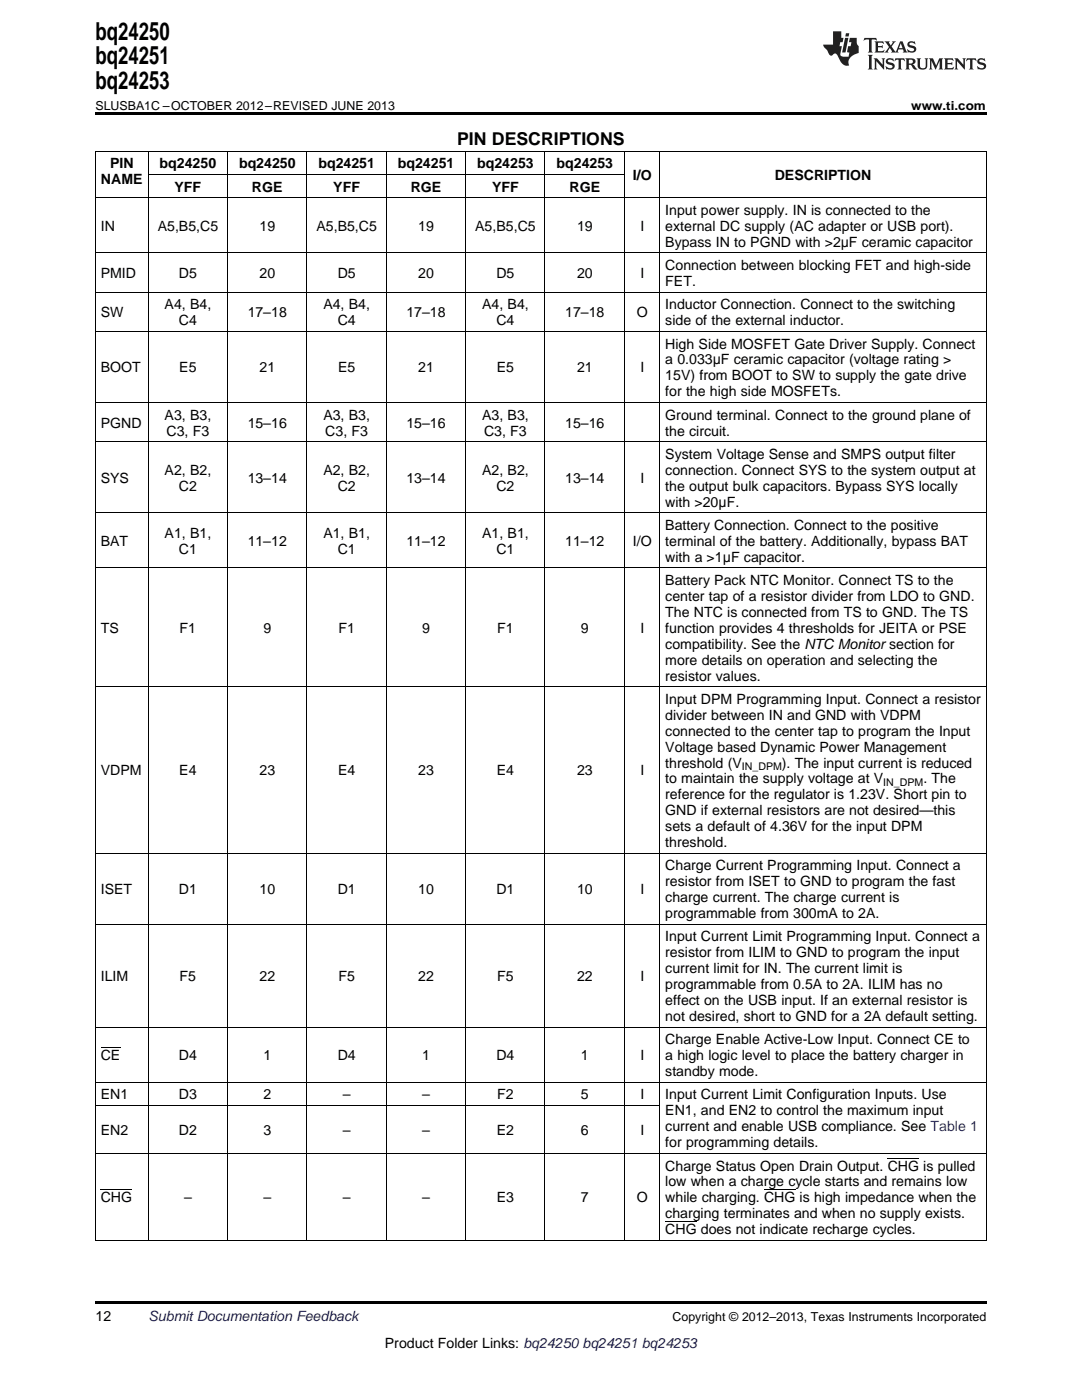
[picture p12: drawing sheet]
<svg xmlns="http://www.w3.org/2000/svg" width="216mm" height="279mm" viewBox="0 0 216 279" stroke-linecap="round" stroke-linejoin="round" font-family="sans-serif">
<defs><g id="words">
<g font-size="4.9">
<text x="19" y="7.9">bq24250</text>
<text x="19" y="12.8">bq24251</text>
<text x="19" y="17.8">bq24253</text>
</g>
<text font-size="3.5" x="91.2" y="28.9">PIN DESCRIPTIONS</text>
<g font-size="2.8">
<text x="22" y="33.6">PIN</text>
<text x="31.9" y="33.6">bq24250</text>
<text x="47.7" y="33.6">bq24250</text>
<text x="63.5" y="33.6">bq24251</text>
<text x="79.4" y="33.6">bq24251</text>
<text x="95.2" y="33.6">bq24253</text>
<text x="111.1" y="33.6">bq24253</text>
<text x="126.3" y="35.9">I/O</text>
<text x="154.6" y="35.9">DESCRIPTION</text>
<text x="20.1" y="36.8">NAME</text>
<text x="34.8" y="38.2">YFF</text>
<text x="50.3" y="38.2">RGE</text>
<text x="66.5" y="38.2">YFF</text>
<text x="82" y="38.2">RGE</text>
<text x="98.2" y="38.2">YFF</text>
<text x="113.6" y="38.2">RGE</text>
<text x="20.1" y="46.1">IN</text>
<text x="31.5" y="46.1">A5,B5,C5</text>
<text x="51.8" y="46.1">19</text>
<text x="63.1" y="46.1">A5,B5,C5</text>
<text x="83.5" y="46.1">19</text>
<text x="94.8" y="46.1">A5,B5,C5</text>
<text x="115.1" y="46.1">19</text>
<text x="127.8" y="46.1">I</text>
<text x="132.8" y="42.9">Input power supply. IN is connected to the</text>
<text x="132.8" y="46.1">external DC supply (AC adapter or USB port).</text>
<text x="132.8" y="49.2">Bypass IN to PGND with &gt;2μF ceramic capacitor</text>
<text x="132.8" y="53.9">Connection between blocking FET and high-side</text>
<text x="20.1" y="55.5">PMID</text>
<text x="35.7" y="55.5">D5</text>
<text x="51.8" y="55.5">20</text>
<text x="67.4" y="55.5">D5</text>
<text x="83.5" y="55.5">20</text>
<text x="99.1" y="55.5">D5</text>
<text x="115.1" y="55.5">20</text>
<text x="127.8" y="55.5">I</text>
<text x="132.8" y="57.1">FET.</text>
<text x="20.1" y="63.3">SW</text>
<text x="32.8" y="61.7">A4, B4,</text>
<text x="35.7" y="64.9">C4</text>
<text x="49.4" y="63.3">17–18</text>
<text x="64.5" y="61.7">A4, B4,</text>
<text x="67.4" y="64.9">C4</text>
<text x="81.1" y="63.3">17–18</text>
<text x="96.2" y="61.7">A4, B4,</text>
<text x="99.1" y="64.9">C4</text>
<text x="112.8" y="63.3">17–18</text>
<text x="127.1" y="63.3">O</text>
<text x="132.8" y="61.7">Inductor Connection. Connect to the switching</text>
<text x="132.8" y="64.9">side of the external inductor.</text>
<text x="132.8" y="69.6">High Side MOSFET Gate Driver Supply. Connect</text>
<text x="20.1" y="74.3">BOOT</text>
<text x="35.8" y="74.3">E5</text>
<text x="51.8" y="74.3">21</text>
<text x="67.5" y="74.3">E5</text>
<text x="83.5" y="74.3">21</text>
<text x="99.1" y="74.3">E5</text>
<text x="115.1" y="74.3">21</text>
<text x="127.8" y="74.3">I</text>
<text x="132.8" y="72.7">a 0.033μF ceramic capacitor (voltage rating &gt;</text>
<text x="132.8" y="75.9">15V) from BOOT to SW to supply the gate drive</text>
<text x="32.8" y="83.7">A3, B3,</text>
<text x="64.5" y="83.7">A3, B3,</text>
<text x="96.2" y="83.7">A3, B3,</text>
<text x="132.8" y="79.1">for the high side MOSFETs.</text>
<text x="132.8" y="83.7">Ground terminal. Connect to the ground plane of</text>
<text x="20.1" y="85.3">PGND</text>
<text x="33.2" y="86.9">C3, F3</text>
<text x="49.4" y="85.3">15–16</text>
<text x="64.9" y="86.9">C3, F3</text>
<text x="81.1" y="85.3">15–16</text>
<text x="96.6" y="86.9">C3, F3</text>
<text x="112.8" y="85.3">15–16</text>
<text x="132.8" y="86.9">the circuit.</text>
<text x="32.8" y="94.8">A2, B2,</text>
<text x="64.5" y="94.8">A2, B2,</text>
<text x="96.2" y="94.8">A2, B2,</text>
<text x="132.8" y="91.6">System Voltage Sense and SMPS output filter</text>
<text x="132.8" y="94.8">connection. Connect SYS to the system output at</text>
<text x="20.1" y="96.3">SYS</text>
<text x="35.7" y="97.9">C2</text>
<text x="49.4" y="96.3">13–14</text>
<text x="67.4" y="97.9">C2</text>
<text x="81.1" y="96.3">13–14</text>
<text x="99.1" y="97.9">C2</text>
<text x="112.8" y="96.3">13–14</text>
<text x="127.8" y="96.3">I</text>
<text x="132.8" y="97.9">the output bulk capacitors. Bypass SYS locally</text>
<text x="132.8" y="101.1">with &gt;20μF.</text>
<text x="32.8" y="107.4">A1, B1,</text>
<text x="64.5" y="107.4">A1, B1,</text>
<text x="96.2" y="107.4">A1, B1,</text>
<text x="132.8" y="105.8">Battery Connection. Connect to the positive</text>
<text x="20.1" y="108.9">BAT</text>
<text x="35.7" y="110.5">C1</text>
<text x="49.4" y="108.9">11–12</text>
<text x="67.4" y="110.5">C1</text>
<text x="81.1" y="108.9">11–12</text>
<text x="99.1" y="110.5">C1</text>
<text x="112.8" y="108.9">11–12</text>
<text x="126.3" y="108.9">I/O</text>
<text x="132.8" y="108.9">terminal of the battery. Additionally, bypass BAT</text>
<text x="132.8" y="112.1">with a &gt;1μF capacitor.</text>
<text x="132.8" y="116.8">Battery Pack NTC Monitor. Connect TS to the</text>
<text x="132.8" y="119.9">center tap of a resistor divider from LDO to GND.</text>
<text x="132.8" y="123.1">The NTC is connected from TS to GND. The TS</text>
<text x="20.1" y="126.3">TS</text>
<text x="35.8" y="126.3">F1</text>
<text x="52.6" y="126.3">9</text>
<text x="67.5" y="126.3">F1</text>
<text x="84.2" y="126.3">9</text>
<text x="99.2" y="126.3">F1</text>
<text x="115.9" y="126.3">9</text>
<text x="127.8" y="126.3">I</text>
<text x="132.8" y="126.3">function provides 4 thresholds for JEITA or PSE</text>
<text x="132.8" y="129.5">compatibility. See the NTC Monitor section for</text>
<text x="132.8" y="132.6">more details on operation and selecting the</text>
<text x="132.8" y="135.8">resistor values.</text>
<text x="132.8" y="140.5">Input DPM Programming Input. Connect a resistor</text>
<text x="132.8" y="143.7">divider between IN and GND with VDPM</text>
<text x="132.8" y="146.8">connected to the center tap to program the Input</text>
<text x="20.1" y="154.8">VDPM</text>
<text x="35.8" y="154.8">E4</text>
<text x="51.8" y="154.8">23</text>
<text x="67.5" y="154.8">E4</text>
<text x="83.5" y="154.8">23</text>
<text x="99.1" y="154.8">E4</text>
<text x="115.1" y="154.8">23</text>
<text x="127.8" y="154.8">I</text>
<text x="132.8" y="150">Voltage based Dynamic Power Management</text>
<text x="132.8" y="153.2">threshold (V</text>
<text x="156" y="153.2">). The input current is reduced</text>
<text x="132.8" y="156.4">to maintain the supply voltage at V</text>
<text x="132.8" y="159.5">reference for the regulator is 1.23V. Short pin to</text>
<text x="184.2" y="156.4">. The</text>
<text x="132.8" y="162.7">GND if external resistors are not desired—this</text>
<text x="132.8" y="165.9">sets a default of 4.36V for the input DPM</text>
<text x="132.8" y="169.1">threshold.</text>
<text x="132.8" y="173.7">Charge Current Programming Input. Connect a</text>
<text x="20.1" y="178.5">ISET</text>
<text x="35.7" y="178.5">D1</text>
<text x="51.8" y="178.5">10</text>
<text x="67.4" y="178.5">D1</text>
<text x="83.5" y="178.5">10</text>
<text x="99.1" y="178.5">D1</text>
<text x="115.1" y="178.5">10</text>
<text x="127.8" y="178.5">I</text>
<text x="132.8" y="176.9">resistor from ISET to GND to program the fast</text>
<text x="132.8" y="180.1">charge current. The charge current is</text>
<text x="132.8" y="183.2">programmable from 300mA to 2A.</text>
<text x="132.8" y="187.9">Input Current Limit Programming Input. Connect a</text>
<text x="132.8" y="191.1">resistor from ILIM to GND to program the input</text>
<text x="20.1" y="195.8">ILIM</text>
<text x="35.8" y="195.8">F5</text>
<text x="51.8" y="195.8">22</text>
<text x="67.5" y="195.8">F5</text>
<text x="83.5" y="195.8">22</text>
<text x="99.2" y="195.8">F5</text>
<text x="115.1" y="195.8">22</text>
<text x="127.8" y="195.8">I</text>
<text x="132.8" y="194.2">current limit for IN. The current limit is</text>
<text x="132.8" y="197.4">programmable from 0.5A to 2A. ILIM has no</text>
<text x="132.8" y="200.6">effect on the USB input. If an external resistor is</text>
<text x="132.8" y="203.8">not desired, short to GND for a 2A default setting.</text>
<text x="132.8" y="208.4">Charge Enable Active-Low Input. Connect CE to</text>
<text x="20.1" y="211.6">CE</text>
<text x="35.7" y="211.6">D4</text>
<text x="52.6" y="211.6">1</text>
<text x="67.4" y="211.6">D4</text>
<text x="84.2" y="211.6">1</text>
<text x="99.1" y="211.6">D4</text>
<text x="115.9" y="211.6">1</text>
<text x="127.8" y="211.6">I</text>
<text x="132.8" y="211.6">a high logic level to place the battery charger in</text>
<text x="132.8" y="214.8">standby mode.</text>
<text x="20.1" y="219.4">EN1</text>
<text x="35.7" y="219.4">D3</text>
<text x="52.6" y="219.4">2</text>
<text x="68.4" y="219.4">–</text>
<text x="84.2" y="219.4">–</text>
<text x="99.2" y="219.4">F2</text>
<text x="115.9" y="219.4">5</text>
<text x="127.8" y="219.4">I</text>
<text x="132.8" y="219.4">Input Current Limit Configuration Inputs. Use</text>
<text x="20.1" y="226.5">EN2</text>
<text x="35.7" y="226.5">D2</text>
<text x="52.6" y="226.5">3</text>
<text x="68.4" y="226.5">–</text>
<text x="84.2" y="226.5">–</text>
<text x="99.1" y="226.5">E2</text>
<text x="115.9" y="226.5">6</text>
<text x="127.8" y="226.5">I</text>
<text x="132.8" y="222.6">EN1, and EN2 to control the maximum input</text>
<text x="132.8" y="225.8">current and enable USB compliance. See Table 1</text>
<text x="132.8" y="229">for programming details.</text>
<text x="132.8" y="233.6">Charge Status Open Drain Output. CHG is pulled</text>
<text x="20.1" y="240">CHG</text>
<text x="36.7" y="240">–</text>
<text x="52.6" y="240">–</text>
<text x="68.4" y="240">–</text>
<text x="84.2" y="240">–</text>
<text x="99.1" y="240">E3</text>
<text x="115.9" y="240">7</text>
<text x="127.1" y="240">O</text>
<text x="132.8" y="236.8">low when a charge cycle starts and remains low</text>
<text x="132.8" y="240">while charging. CHG is high impedance when the</text>
<text x="132.8" y="243.1">charging terminates and when no supply exists.</text>
<text x="132.8" y="246.3">CHG does not indicate recharge cycles.</text>
<text x="19" y="263.6">12</text>
<text x="76.8" y="269">Product Folder Links: bq24250 bq24251 bq24253</text>
</g>
<text font-size="2.8" fill="#0000c8" x="29.6" y="263.6">Submit Documentation Feedback</text>
<g font-size="2.5">
<text x="19" y="21.9">SLUSBA1C –OCTOBER 2012–REVISED JUNE 2013</text>
<text x="181.8" y="21.9">www.ti.com</text>
<text x="134.2" y="263.6">Copyright © 2012–2013, Texas Instruments Incorporated</text>
</g>
<g font-size="2.1">
<text x="148" y="153.7">IN_DPM</text>
<text x="176.2" y="156.9">IN_DPM</text>
</g>
</g></defs>
<path d="M19 22.5h177.8v.5h-177.8zM19 259.7h177.8v.5h-177.8z" fill="#000"/>
<g fill="none" stroke="#000" stroke-width=".2">
<path d="M19 39.5h177.8M19 30.1h177.8M19.1 30.2v217.4M29.5 30.2v217.4M29.6 34.8h95M45.4 30.2v217.4M61.2 30.2v217.4M77.1 30.2v217.4M92.9 30.2v217.4M108.7 30.2v217.4M124.6 30.2v217.4M131.6 30.2v217.4"/>
<path d="M196.8 30.2v217.4M19 58.3h177.8M19 50.5h177.8M19 66.1h177.8M19 88.1h177.8M19 80.3h177.8M19 113.3h177.8M19 102.3h177.8M19 137h177.8M19 170.3h177.8M19 184.4h177.8M19 216h177.8"/>
<path d="M19 205h177.8M19 230.2h177.8M19 220.6h112.7M19 247.5h177.8"/>
</g>
<g fill="#231f20">
<path d="M172.5 7.6l-.1 .5 .4-.2h.6v.1v2.1l-.2 .4h.9l-.2-.4v-2.1l.1-.1h.5l.5 .2-.2-.5zM174.5 8.3l.2 .3v1.5l-.2 .4h1.8l.2-.6a1.04 1.04 0 0 1-1.3 .2v-.7h.6l.3 .2v-.6l-.3 .2h-.6v-.6l.8-.1 .4 .3-.2-.5zM176.5 8.3l.9 1.1-.9 1.1h.8l-.2-.2 .4-.7 .5 .7-.2 .2h1.5l-.2-.2 .2-.4h.9l.1 .4-.2 .2h1l-.3-.3-.7-1.9h-.5l-.9 2-.8-1 .9-1h-.8l.1 .3-.4 .5-.3-.6 .1-.2zM179.7 8.6l.4 1h-.7zM181.3 8.4a.63 .63 0 0 0-.2 .7 .63 .63 0 0 0 .6 .4l.6 .2 .1 .2a.75 .75 0 0 1-.7 .4 .75 .75 0 0 1-.6-.5l.1 .7 .1-.1a1.11 1.11 0 0 0 1.5-.6 1.13 1.13 0 0 0-1.2-.8l-.1-.4a1.04 1.04 0 0 1 1.2 .2l-.2-.5-.2 .1-.4-.2zM173.2 10.9l.2 .4v2.2l-.2 .4h1l-.3-.4v-2.2l.3-.4zM174.3 11.6l.3 .4v1.5l-.3 .4h.8l-.2-.4v-1.3l1.5 1.7v-1.9l.2-.4h-.7l.2 .4v.9l-1.1-1.3zM177 11.8a.62 .62 0 0 0-.2 .7 .62 .62 0 0 0 .6 .4l.6 .1 .1 .3a.76 .76 0 0 1-.7 .3 .76 .76 0 0 1-.7-.4l.2 .7 .1-.1a1.11 1.11 0 0 0 1.5-.6 1.13 1.13 0 0 0-1.2-.8l-.1-.4a1.04 1.04 0 0 1 1.2 .2l-.2-.6-.2 .1-.5-.1zM178.7 11.6l-.2 .6a.61 .61 0 0 1 .8-.3v1.6l-.2 .4h.9l-.2-.4v-1.6a.63 .63 0 0 1 .7 .3l-.1-.6zM180.6 11.6l.3 .4v1.5l-.3 .4h1l-.2-.2-.1-.8 .6 .2a.76 .76 0 0 0 1.2 .7l-1-1a.58 .58 0 0 0 .6-.5 .58 .58 0 0 0-.5-.6zM181.4 11.9h.1a.45 .45 0 0 1 .5 .1 .45 .45 0 0 1 .1 .5l-.8 .2zM182.9 11.6l.2 .2a2.17 2.17 0 0 0 .3 1.9 .99 .99 0 0 0 1.6-.6v-1.1l.2-.4h-.7l.2 .2a1.92 1.92 0 0 1-.2 1.8 .6 .6 0 0 1-.9-.5v-1.1l.2-.4zM185.4 11.6l.2 .4v1.5l-.2 .4h.7l-.2-.4v-1.4l.8 1.8 .8-1.8v1.4l-.2 .4h.9l-.2-.4v-1.5l.2-.4h-.8l-.6 1.5-.6-1.5zM188.4 11.6l.2 .4v1.5l-.2 .4h1.8l.1-.6a1.04 1.04 0 0 1-1.2 .1v-.6h.5l.4 .2v-.6l-.4 .2h-.5v-.7h.8l.3 .3-.1-.6zM190.5 11.6l.2 .4v1.5l-.2 .4h.7l-.2-.4v-1.3l1.5 1.7v-1.9l.2-.4h-.7l.2 .4v.9l-1.1-1.3zM192.9 11.6l-.1 .6a.61 .61 0 0 1 .7-.3l.1 1.6-.3 .4h1l-.3-.4 .1-1.6a.63 .63 0 0 1 .7 .3l-.1-.6zM195.2 11.8a.62 .62 0 0 0-.2 .7 .62 .62 0 0 0 .6 .4l.6 .1 .1 .3a.76 .76 0 0 1-.7 .3 .76 .76 0 0 1-.6-.4l.1 .7 .1-.1a1.11 1.11 0 0 0 1.6-.6 1.13 1.13 0 0 0-1.3-.8l-.1-.4a1.04 1.04 0 0 1 1.2 .2l-.1-.6-.2 .1-.5-.1z"/>
<path d="M166.2 6.3v2.6h-1.9v.4l.8 .9a.91 .91 0 0 0 1 .8 .56 .56 0 0 1 .5-.3 .56 .56 0 0 1 .5 .3l.4 .8a1.53 1.53 0 0 0 1.9 1.2 1.54 1.54 0 0 1 1-2.1l.9-.3v-1.4a1.52 1.52 0 0 1-.4-1.6h-1.3l-.2 .8h.5l-.2 .8h-.5l-.1 1v.2l.4 .1-.2 .8a1.93 1.93 0 0 1-1.6-.3l.3-1.8h-.5l.2-.8h.4l.2-.8h-.4v-1.3zM168.6 7.6l-.6 2.9h.7l.6-2.9zM168.8 6.6l-.1 .7h.6l.2-.7z"/>
</g>
<path d="M20.1 209.1h3.9M20.1 237.5h6.3M152.5 237.5h6.2M177.1 231.1h6.3M132.8 243.8h6.2" fill="none" stroke="#000" stroke-width=".2"/>
<use href="#words"/>
</svg>
